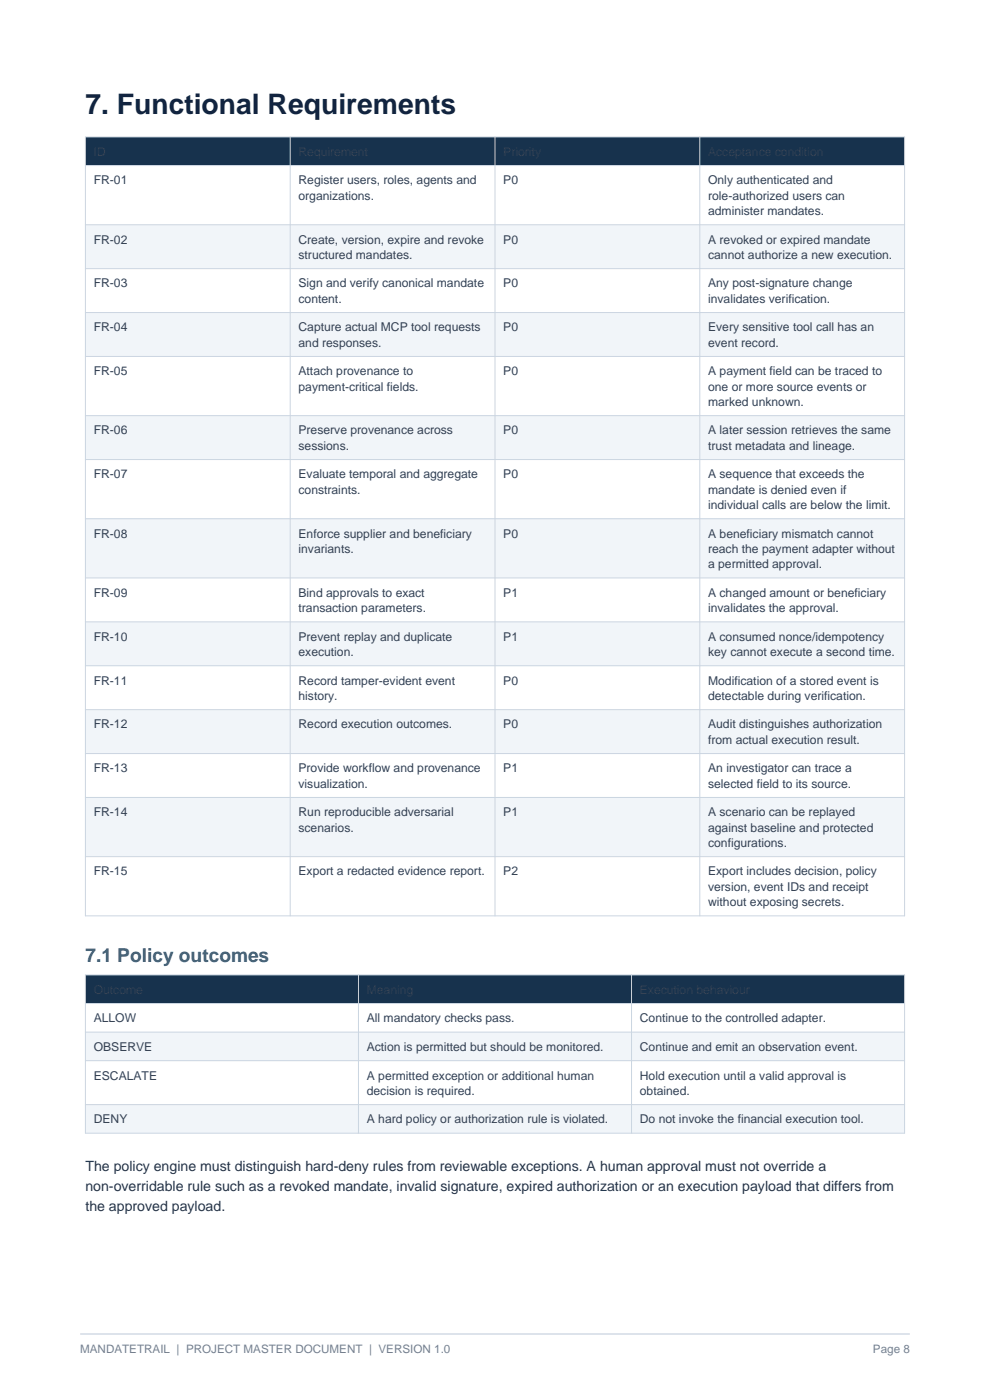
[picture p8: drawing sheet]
<svg xmlns="http://www.w3.org/2000/svg" width="210mm" height="297mm" viewBox="0 0 210 297" stroke-linecap="round" stroke-linejoin="round" font-family="sans-serif">
<defs><g id="words">
<text font-size="6" fill="#10233f" x="18.1" y="24.1">7. Functional Requirements</text>
<text font-size="4.1" fill="#176b87" x="18.1" y="204.2">7.1 Policy outcomes</text>
<g font-size="3" fill="#2a3441">
<text x="18.1" y="248.5">The policy engine must distinguish hard-deny rules from reviewable exceptions. A human approval must not override a</text>
<text x="18.1" y="252.8">non-overridable rule such as a revoked mandate, invalid signature, expired authorization or an execution payload that differs from</text>
<text x="18.1" y="257">the approved payload.</text>
</g>
<g font-size="2.6" fill="#334155">
<text x="19.9" y="39.1">FR-01</text>
<text x="63.3" y="39.1">Register users, roles, agents and</text>
<text x="106.8" y="39.1">P0</text>
<text x="150.2" y="39.1">Only authenticated and</text>
<text x="63.3" y="42.4">organizations.</text>
<text x="150.2" y="42.4">role-authorized users can</text>
<text x="150.2" y="45.6">administer mandates.</text>
<text x="19.9" y="51.7">FR-02</text>
<text x="63.3" y="51.7">Create, version, expire and revoke</text>
<text x="106.8" y="51.7">P0</text>
<text x="150.2" y="51.7">A revoked or expired mandate</text>
<text x="63.3" y="54.9">structured mandates.</text>
<text x="150.2" y="54.9">cannot authorize a new execution.</text>
<text x="19.9" y="61">FR-03</text>
<text x="63.3" y="61">Sign and verify canonical mandate</text>
<text x="63.3" y="64.2">content.</text>
<text x="106.8" y="61">P0</text>
<text x="150.2" y="61">Any post-signature change</text>
<text x="150.2" y="64.2">invalidates verification.</text>
<text x="19.9" y="70.3">FR-04</text>
<text x="63.3" y="70.3">Capture actual MCP tool requests</text>
<text x="106.8" y="70.3">P0</text>
<text x="150.2" y="70.3">Every sensitive tool call has an</text>
<text x="63.3" y="73.5">and responses.</text>
<text x="150.2" y="73.5">event record.</text>
<text x="19.9" y="79.6">FR-05</text>
<text x="63.3" y="79.6">Attach provenance to</text>
<text x="63.3" y="82.9">payment-critical fields.</text>
<text x="106.8" y="79.6">P0</text>
<text x="150.2" y="79.6">A payment field can be traced to</text>
<text x="150.2" y="82.9">one or more source events or</text>
<text x="150.2" y="86.1">marked unknown.</text>
<text x="19.9" y="92.2">FR-06</text>
<text x="63.3" y="92.2">Preserve provenance across</text>
<text x="63.3" y="95.4">sessions.</text>
<text x="106.8" y="92.2">P0</text>
<text x="150.2" y="92.2">A later session retrieves the same</text>
<text x="150.2" y="95.4">trust metadata and lineage.</text>
<text x="19.9" y="101.5">FR-07</text>
<text x="63.3" y="101.5">Evaluate temporal and aggregate</text>
<text x="106.8" y="101.5">P0</text>
<text x="150.2" y="101.5">A sequence that exceeds the</text>
<text x="63.3" y="104.7">constraints.</text>
<text x="150.2" y="104.7">mandate is denied even if</text>
<text x="150.2" y="108">individual calls are below the limit.</text>
<text x="19.9" y="114">FR-08</text>
<text x="63.3" y="114">Enforce supplier and beneficiary</text>
<text x="63.3" y="117.3">invariants.</text>
<text x="106.8" y="114">P0</text>
<text x="150.2" y="114">A beneficiary mismatch cannot</text>
<text x="150.2" y="117.3">reach the payment adapter without</text>
<text x="150.2" y="120.5">a permitted approval.</text>
<text x="19.9" y="126.6">FR-09</text>
<text x="63.3" y="126.6">Bind approvals to exact</text>
<text x="63.3" y="129.8">transaction parameters.</text>
<text x="106.8" y="126.6">P1</text>
<text x="150.2" y="126.6">A changed amount or beneficiary</text>
<text x="150.2" y="129.8">invalidates the approval.</text>
<text x="19.9" y="135.9">FR-10</text>
<text x="63.3" y="135.9">Prevent replay and duplicate</text>
<text x="106.8" y="135.9">P1</text>
<text x="150.2" y="135.9">A consumed nonce/idempotency</text>
<text x="63.3" y="139.2">execution.</text>
<text x="150.2" y="139.2">key cannot execute a second time.</text>
<text x="19.9" y="145.2">FR-11</text>
<text x="63.3" y="145.2">Record tamper-evident event</text>
<text x="63.3" y="148.5">history.</text>
<text x="106.8" y="145.2">P0</text>
<text x="150.2" y="145.2">Modification of a stored event is</text>
<text x="150.2" y="148.5">detectable during verification.</text>
<text x="19.9" y="154.5">FR-12</text>
<text x="63.3" y="154.5">Record execution outcomes.</text>
<text x="106.8" y="154.5">P0</text>
<text x="150.2" y="154.5">Audit distinguishes authorization</text>
<text x="150.2" y="157.8">from actual execution result.</text>
<text x="19.9" y="163.8">FR-13</text>
<text x="63.3" y="163.8">Provide workflow and provenance</text>
<text x="63.3" y="167.1">visualization.</text>
<text x="106.8" y="163.8">P1</text>
<text x="150.2" y="163.8">An investigator can trace a</text>
<text x="150.2" y="167.1">selected field to its source.</text>
<text x="19.9" y="173.2">FR-14</text>
<text x="63.3" y="173.2">Run reproducible adversarial</text>
<text x="106.8" y="173.2">P1</text>
<text x="150.2" y="173.2">A scenario can be replayed</text>
<text x="63.3" y="176.4">scenarios.</text>
<text x="150.2" y="176.4">against baseline and protected</text>
<text x="150.2" y="179.7">configurations.</text>
<text x="19.9" y="185.7">FR-15</text>
<text x="63.3" y="185.7">Export a redacted evidence report.</text>
<text x="106.8" y="185.7">P2</text>
<text x="150.2" y="185.7">Export includes decision, policy</text>
<text x="150.2" y="189">version, event IDs and receipt</text>
<text x="150.2" y="192.2">without exposing secrets.</text>
<text x="19.9" y="216.9">ALLOW</text>
<text x="77.8" y="216.9">All mandatory checks pass.</text>
<text x="135.7" y="216.9">Continue to the controlled adapter.</text>
<text x="19.9" y="222.9">OBSERVE</text>
<text x="77.8" y="222.9">Action is permitted but should be monitored.</text>
<text x="135.7" y="222.9">Continue and emit an observation event.</text>
<text x="19.9" y="229">ESCALATE</text>
<text x="77.8" y="229">A permitted exception or additional human</text>
<text x="77.8" y="232.3">decision is required.</text>
<text x="135.7" y="229">Hold execution until a valid approval is</text>
<text x="135.7" y="232.3">obtained.</text>
<text x="19.9" y="238.3">DENY</text>
<text x="77.8" y="238.3">A hard policy or authorization rule is violated.</text>
<text x="135.7" y="238.3">Do not invoke the financial execution tool.</text>
</g>
<g font-size="2.5" fill="#718096">
<text x="17" y="287">MANDATETRAIL | PROJECT MASTER DOCUMENT | VERSION 1.0</text>
<text x="185.2" y="287">Page 8</text>
</g>
</g></defs>
<path d="M17 283h176" fill="none" stroke="#d7dee7" stroke-width=".35"/>
<path d="M18.1 29.1h173.8v6h-173.8z" fill-rule="evenodd" fill="#17324d"/>
<path d="M18.1 35.1h173.8v12.6h-173.8z" fill-rule="evenodd" fill="#fff"/>
<path d="M18.1 47.7h173.8v9.3h-173.8z" fill-rule="evenodd" fill="#f1f5f9"/>
<path d="M18.1 57h173.8v9.3h-173.8z" fill-rule="evenodd" fill="#fff"/>
<path d="M18.1 66.3h173.8v9.3h-173.8z" fill-rule="evenodd" fill="#f1f5f9"/>
<path d="M18.1 75.6h173.8v12.6h-173.8z" fill-rule="evenodd" fill="#fff"/>
<path d="M18.1 88.2h173.8v9.3h-173.8z" fill-rule="evenodd" fill="#f1f5f9"/>
<path d="M18.1 97.5h173.8v12.6h-173.8z" fill-rule="evenodd" fill="#fff"/>
<path d="M18.1 110.1h173.8v12.5h-173.8z" fill-rule="evenodd" fill="#f1f5f9"/>
<path d="M18.1 122.6h173.8v9.3h-173.8z" fill-rule="evenodd" fill="#fff"/>
<path d="M18.1 131.9h173.8v9.3h-173.8z" fill-rule="evenodd" fill="#f1f5f9"/>
<path d="M18.1 141.2h173.8v9.3h-173.8z" fill-rule="evenodd" fill="#fff"/>
<path d="M18.1 150.5h173.8v9.4h-173.8z" fill-rule="evenodd" fill="#f1f5f9"/>
<path d="M18.1 159.9h173.8v9.3h-173.8z" fill-rule="evenodd" fill="#fff"/>
<path d="M18.1 169.2h173.8v12.5h-173.8z" fill-rule="evenodd" fill="#f1f5f9"/>
<path d="M18.1 181.7h173.8v12.6h-173.8z" fill-rule="evenodd" fill="#fff"/>
<g fill="none" stroke="#cbd5e1" stroke-width=".21">
<path d="M18.1 29.1h173.8v165.2h-173.8zM18.1 35.1h173.8M61.6 29.1v165.2M105 29.1v165.2M148.4 29.1v165.2M18.1 47.7h173.8M18.1 57h173.8M18.1 66.3h173.8M18.1 75.6h173.8M18.1 88.2h173.8M18.1 97.5h173.8M18.1 110.1h173.8"/>
<path d="M18.1 122.6h173.8M18.1 131.9h173.8M18.1 141.2h173.8M18.1 150.5h173.8M18.1 159.9h173.8M18.1 169.2h173.8M18.1 181.7h173.8"/>
</g>
<path d="M18.1 206.8h173.8v6.1h-173.8z" fill-rule="evenodd" fill="#17324d"/>
<path d="M18.1 212.9h173.8v6.1h-173.8z" fill-rule="evenodd" fill="#fff"/>
<path d="M18.1 219h173.8v6h-173.8z" fill-rule="evenodd" fill="#f1f5f9"/>
<path d="M18.1 225h173.8v9.3h-173.8z" fill-rule="evenodd" fill="#fff"/>
<path d="M18.1 234.3h173.8v6.1h-173.8z" fill-rule="evenodd" fill="#f1f5f9"/>
<path d="M18.1 206.8h173.8v33.6h-173.8zM18.1 212.9h173.8M18.1 219h173.8M76 206.8v33.6M134 206.8v33.6M18.1 225h173.8M18.1 234.3h173.8" fill="none" stroke="#cbd5e1" stroke-width=".21"/>
<use href="#words"/>
</svg>
